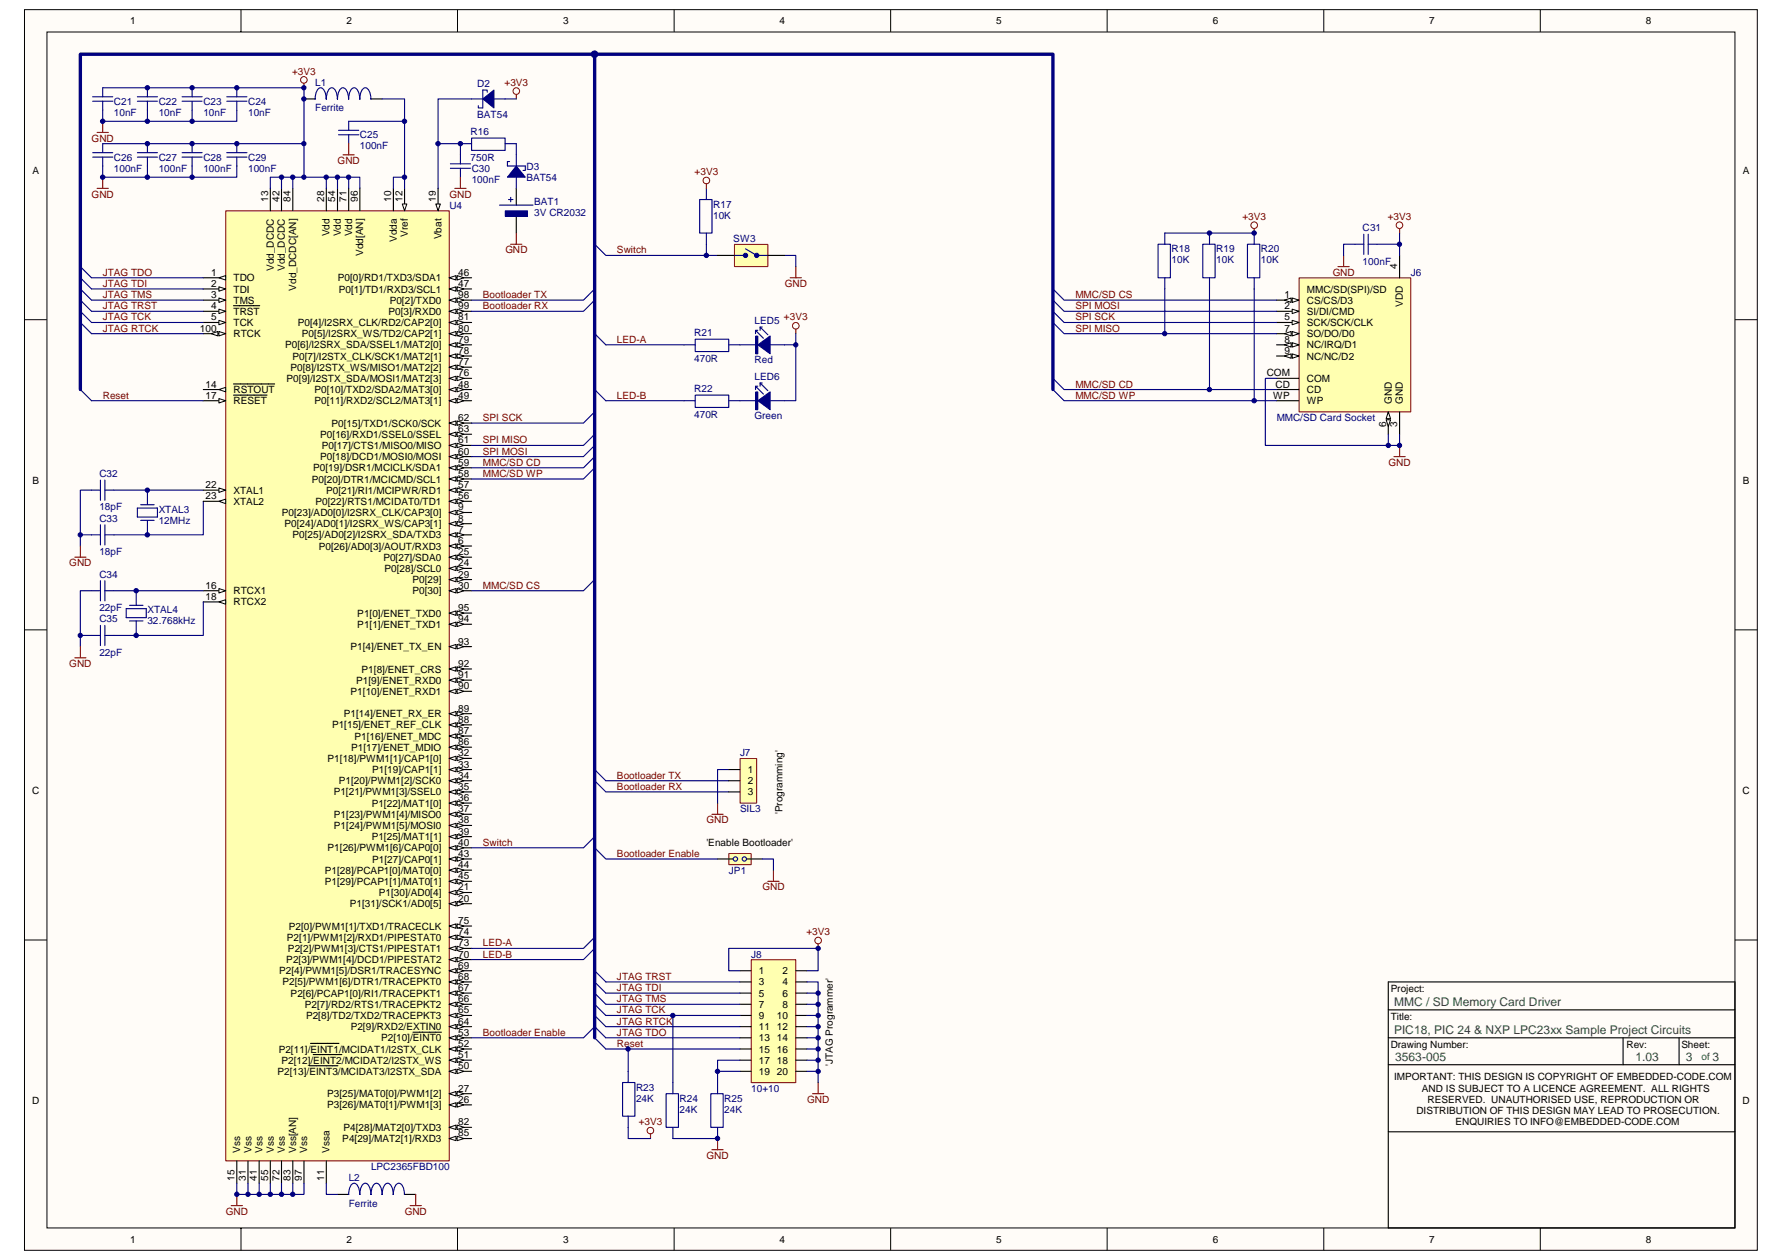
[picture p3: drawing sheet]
<svg xmlns="http://www.w3.org/2000/svg" width="297mm" height="210mm" viewBox="0 0 297 210" stroke-linecap="round" stroke-linejoin="round" font-family="sans-serif">
<defs><g id="words">
<g font-size="2" fill="#00753f">
<text x="232.4" y="167.7">MMC / SD Memory Card Driver</text>
<text x="232.4" y="172.4">PIC18, PIC 24 &amp; NXP LPC23xx Sample Project Circuits</text>
<text x="232.6" y="176.8">3563-005</text>
<text x="272.6" y="176.8">1.03</text>
<text x="281" y="176.8">3</text>
<text x="285.5" y="176.8">3</text>
</g>
<g font-size="1.7">
<text x="21.7" y="4">1</text>
<text x="57.8" y="4">2</text>
<text x="93.9" y="4">3</text>
<text x="130" y="4">4</text>
<text x="166.1" y="4">5</text>
<text x="202.2" y="4">6</text>
<text x="238.2" y="4">7</text>
<text x="274.4" y="4">8</text>
<text x="5.4" y="28.9">A</text>
<text x="290.5" y="28.9">A</text>
<text x="44.7" y="33.6" transform="rotate(-90 44.7 33.6)">13</text>
<text x="46.6" y="33.6" transform="rotate(-90 46.6 33.6)">42</text>
<text x="48.4" y="33.6" transform="rotate(-90 48.4 33.6)">84</text>
<text x="54" y="33.6" transform="rotate(-90 54 33.6)">28</text>
<text x="55.9" y="33.6" transform="rotate(-90 55.9 33.6)">54</text>
<text x="57.8" y="33.6" transform="rotate(-90 57.8 33.6)">71</text>
<text x="59.6" y="33.6" transform="rotate(-90 59.6 33.6)">96</text>
<text x="65.2" y="33.6" transform="rotate(-90 65.2 33.6)">10</text>
<text x="67.1" y="33.6" transform="rotate(-90 67.1 33.6)">12</text>
<text x="72.7" y="33.6" transform="rotate(-90 72.7 33.6)">19</text>
<text x="54.9" y="39.4" transform="rotate(-90 54.9 39.4)">Vdd</text>
<text x="56.8" y="39.4" transform="rotate(-90 56.8 39.4)">Vdd</text>
<text x="58.7" y="39.4" transform="rotate(-90 58.7 39.4)">Vdd</text>
<text x="66.1" y="40.3" transform="rotate(-90 66.1 40.3)">Vdda</text>
<text x="68" y="39.5" transform="rotate(-90 68 39.5)">Vref</text>
<text x="73.6" y="39.9" transform="rotate(-90 73.6 39.9)">Vbat</text>
<text x="35.2" y="46">1</text>
<text x="35.2" y="47.8">2</text>
<text x="38.9" y="46.9">TDO</text>
<text x="45.6" y="45.2" transform="rotate(-90 45.6 45.2)">Vdd_DCDC</text>
<text x="47.5" y="45.2" transform="rotate(-90 47.5 45.2)">Vdd_DCDC</text>
<text x="56.3" y="46.9">P0[0]/RD1/TXD3/SDA1</text>
<text x="60.6" y="42.7" transform="rotate(-90 60.6 42.7)">Vdd[AN]</text>
<text x="76.4" y="46">46</text>
<text x="76.4" y="47.8">47</text>
<text x="232.9" y="44.8" transform="rotate(-90 232.9 44.8)">4</text>
<text x="35.2" y="49.7">3</text>
<text x="35.2" y="51.5">4</text>
<text x="35.2" y="53.4">5</text>
<text x="38.9" y="48.7">TDI</text>
<text x="38.9" y="50.6">TMS</text>
<text x="38.9" y="52.5">TRST</text>
<text x="49.4" y="48.4" transform="rotate(-90 49.4 48.4)">Vdd_DCDC[AN]</text>
<text x="56.5" y="48.7">P0[1]/TD1/RXD3/SCL1</text>
<text x="64.8" y="52.5">P0[3]/RXD0</text>
<text x="65" y="50.6">P0[2]/TXD0</text>
<text x="76.4" y="51.5">99</text>
<text x="76.4" y="49.7">98</text>
<text x="76.4" y="53.4">81</text>
<text x="214.1" y="49.7">1</text>
<text x="214.1" y="51.5">2</text>
<text x="214.1" y="53.4">5</text>
<text x="217.8" y="50.6">CS/CS/D3</text>
<text x="217.8" y="52.5">SI/DI/CMD</text>
<text x="217.8" y="48.7">MMC/SD(SPI)/SD</text>
<text x="233.8" y="51.2" transform="rotate(-90 233.8 51.2)">VDD</text>
<text x="33.3" y="55.3">100</text>
<text x="38.9" y="54.3">TCK</text>
<text x="38.9" y="56.2">RTCK</text>
<text x="47.5" y="58.1">P0[6]/I2SRX_SDA/SSEL1/MAT2[0]</text>
<text x="48.8" y="59.9">P0[7]/I2STX_CLK/SCK1/MAT2[1]</text>
<text x="49.7" y="54.3">P0[4]/I2SRX_CLK/RD2/CAP2[0]</text>
<text x="50.3" y="56.2">P0[5]/I2SRX_WS/TD2/CAP2[1]</text>
<text x="76.4" y="55.3">80</text>
<text x="76.4" y="57.1">79</text>
<text x="76.4" y="59">78</text>
<text x="214.1" y="55.3">7</text>
<text x="214.1" y="57.1">8</text>
<text x="214.1" y="59">9</text>
<text x="217.8" y="54.3">SCK/SCK/CLK</text>
<text x="217.8" y="56.2">SO/DO/D0</text>
<text x="217.8" y="58.1">NC/IRQ/D1</text>
<text x="217.8" y="59.9">NC/NC/D2</text>
<text x="34.3" y="64.6">14</text>
<text x="38.9" y="65.5">RSTOUT</text>
<text x="47.8" y="63.6">P0[9]/I2STX_SDA/MOSI1/MAT2[3]</text>
<text x="48.4" y="61.8">P0[8]/I2STX_WS/MISO1/MAT2[2]</text>
<text x="52.4" y="65.5">P0[10]/TXD2/SDA2/MAT3[0]</text>
<text x="76.4" y="62.7">76</text>
<text x="76.4" y="64.6">48</text>
<text x="76.4" y="60.9">77</text>
<text x="211.2" y="62.7">COM</text>
<text x="212.6" y="64.6">CD</text>
<text x="217.8" y="63.6">COM</text>
<text x="217.8" y="65.5">CD</text>
<text x="34.3" y="66.4">17</text>
<text x="38.9" y="67.4">RESET</text>
<text x="52.4" y="67.4">P0[11]/RXD2/SCL2/MAT3[1]</text>
<text x="55.3" y="71.1">P0[15]/TXD1/SCK0/SCK</text>
<text x="76.4" y="70.2">62</text>
<text x="76.4" y="66.4">49</text>
<text x="212.2" y="66.4">WP</text>
<text x="217.8" y="67.4">WP</text>
<text x="231.1" y="71.1" transform="rotate(-90 231.1 71.1)">6</text>
<text x="232" y="67.4" transform="rotate(-90 232 67.4)">GND</text>
<text x="232.9" y="71.1" transform="rotate(-90 232.9 71.1)">3</text>
<text x="233.8" y="67.4" transform="rotate(-90 233.8 67.4)">GND</text>
<text x="53.4" y="76.7">P0[18]/DCD1/MOSI0/MOSI</text>
<text x="53.4" y="73">P0[16]/RXD1/SSEL0/SSEL</text>
<text x="53.6" y="74.8">P0[17]/CTS1/MISO0/MISO</text>
<text x="76.4" y="72">63</text>
<text x="76.4" y="75.8">60</text>
<text x="76.4" y="77.6">59</text>
<text x="76.4" y="73.9">61</text>
<text x="5.4" y="80.6">B</text>
<text x="34.3" y="81.3">22</text>
<text x="34.3" y="83.2">23</text>
<text x="38.9" y="82.3">XTAL1</text>
<text x="52" y="80.4">P0[20]/DTR1/MCICMD/SCL1</text>
<text x="52.2" y="78.5">P0[19]/DSR1/MCICLK/SDA1</text>
<text x="54.4" y="82.3">P0[21]/RI1/MCIPWR/RD1</text>
<text x="76.4" y="81.3">57</text>
<text x="76.4" y="79.5">58</text>
<text x="76.4" y="83.2">56</text>
<text x="290.5" y="80.6">B</text>
<text x="38.9" y="84.1">XTAL2</text>
<text x="47" y="86">P0[23]/AD0[0]/I2SRX_CLK/CAP3[0]</text>
<text x="47.4" y="87.9">P0[24]/AD0[1]/I2SRX_WS/CAP3[1]</text>
<text x="48.8" y="89.7">P0[25]/AD0[2]/I2SRX_SDA/TXD3</text>
<text x="52.6" y="84.1">P0[22]/RTS1/MCIDAT0/TD1</text>
<text x="76.4" y="88.8">7</text>
<text x="76.4" y="86.9">8</text>
<text x="76.4" y="85.1">9</text>
<text x="53.1" y="91.6">P0[26]/AD0[3]/AOUT/RXD3</text>
<text x="63.9" y="93.5">P0[27]/SDA0</text>
<text x="64.1" y="95.3">P0[28]/SCL0</text>
<text x="76.4" y="92.5">25</text>
<text x="76.4" y="94.4">24</text>
<text x="76.4" y="90.7">6</text>
<text x="34.3" y="98.1">16</text>
<text x="34.3" y="100">18</text>
<text x="38.9" y="99">RTCX1</text>
<text x="38.9" y="100.9">RTCX2</text>
<text x="68.7" y="97.2">P0[29]</text>
<text x="68.7" y="99">P0[30]</text>
<text x="76.4" y="96.2">29</text>
<text x="76.4" y="98.1">30</text>
<text x="76.4" y="101.8">95</text>
<text x="59.6" y="102.8">P1[0]/ENET_TXD0</text>
<text x="59.6" y="104.6">P1[1]/ENET_TXD1</text>
<text x="76.4" y="103.7">94</text>
<text x="76.4" y="107.4">93</text>
<text x="58.4" y="108.4">P1[4]/ENET_TX_EN</text>
<text x="59.4" y="113.9">P1[9]/ENET_RXD0</text>
<text x="60.3" y="112.1">P1[8]/ENET_CRS</text>
<text x="76.4" y="111.1">92</text>
<text x="76.4" y="113">91</text>
<text x="57.3" y="119.5">P1[14]/ENET_RX_ER</text>
<text x="58.4" y="115.8">P1[10]/ENET_RXD1</text>
<text x="76.4" y="114.9">90</text>
<text x="76.4" y="118.6">89</text>
<text x="55.3" y="121.4">P1[15]/ENET_REF_CLK</text>
<text x="58.5" y="125.1">P1[17]/ENET_MDIO</text>
<text x="59.1" y="123.3">P1[16]/ENET_MDC</text>
<text x="76.4" y="124.2">86</text>
<text x="76.4" y="122.3">87</text>
<text x="76.4" y="120.5">88</text>
<text x="54.6" y="127">P1[18]/PWM1[1]/CAP1[0]</text>
<text x="56.5" y="130.7">P1[20]/PWM1[2]/SCK0</text>
<text x="62" y="128.8">P1[19]/CAP1[1]</text>
<text x="76.4" y="126">32</text>
<text x="76.4" y="127.9">33</text>
<text x="76.4" y="131.6">35</text>
<text x="76.4" y="129.8">34</text>
<text x="124.6" y="128.8">1</text>
<text x="124.6" y="130.7">2</text>
<text x="5.4" y="132.3">C</text>
<text x="55.6" y="132.6">P1[21]/PWM1[3]/SSEL0</text>
<text x="55.7" y="136.3">P1[23]/PWM1[4]/MISO0</text>
<text x="62" y="134.4">P1[22]/MAT1[0]</text>
<text x="76.4" y="133.5">36</text>
<text x="76.4" y="135.4">37</text>
<text x="76.4" y="137.2">38</text>
<text x="124.6" y="132.6">3</text>
<text x="130.4" y="135.7" transform="rotate(-90 130.4 135.7)">'Programming'</text>
<text x="290.5" y="132.3">C</text>
<text x="54.6" y="141.9">P1[26]/PWM1[6]/CAP0[0]</text>
<text x="55.7" y="138.2">P1[24]/PWM1[5]/MOSI0</text>
<text x="62" y="140">P1[25]/MAT1[1]</text>
<text x="62" y="143.7">P1[27]/CAP0[1]</text>
<text x="76.4" y="139.1">39</text>
<text x="76.4" y="140.9">40</text>
<text x="76.4" y="142.8">43</text>
<text x="117.7" y="140.9">'Enable Bootloader'</text>
<text x="54.1" y="145.6">P1[28]/PCAP1[0]/MAT0[0]</text>
<text x="54.1" y="147.5">P1[29]/PCAP1[1]/MAT0[1]</text>
<text x="63.2" y="149.3">P1[30]/AD0[4]</text>
<text x="76.4" y="148.4">21</text>
<text x="76.4" y="144.7">44</text>
<text x="76.4" y="146.5">45</text>
<text x="48.1" y="154.9">P2[0]/PWM1[1]/TXD1/TRACECLK</text>
<text x="58.3" y="151.2">P1[31]/SCK1/AD0[5]</text>
<text x="76.4" y="150.3">20</text>
<text x="76.4" y="154">75</text>
<text x="76.4" y="155.9">74</text>
<text x="47.7" y="160.5">P2[3]/PWM1[4]/DCD1/PIPESTAT2</text>
<text x="47.8" y="156.8">P2[1]/PWM1[2]/RXD1/PIPESTAT0</text>
<text x="48" y="158.6">P2[2]/PWM1[3]/CTS1/PIPESTAT1</text>
<text x="76.4" y="159.6">70</text>
<text x="76.4" y="161.4">69</text>
<text x="76.4" y="157.7">73</text>
<text x="46.5" y="162.4">P2[4]/PWM1[5]/DSR1/TRACESYNC</text>
<text x="47.1" y="164.2">P2[5]/PWM1[6]/DTR1/TRACEPKT0</text>
<text x="48.4" y="166.1">P2[6]/PCAP1[0]/RI1/TRACEPKT1</text>
<text x="50.8" y="168">P2[7]/RD2/RTS1/TRACEPKT2</text>
<text x="76.4" y="163.3">68</text>
<text x="76.4" y="165.2">67</text>
<text x="76.4" y="167">66</text>
<text x="126.5" y="162.4">1</text>
<text x="126.5" y="164.2">3</text>
<text x="126.5" y="166.1">5</text>
<text x="126.5" y="168">7</text>
<text x="130.4" y="162.4">2</text>
<text x="130.4" y="164.2">4</text>
<text x="130.4" y="166.1">6</text>
<text x="130.4" y="168">8</text>
<text x="231.8" y="165.4">Project:</text>
<text x="51" y="169.8">P2[8]/TD2/TXD2/TRACEPKT3</text>
<text x="58.5" y="171.7">P2[9]/RXD2/EXTIN0</text>
<text x="63.5" y="173.5">P2[10]/EINT0</text>
<text x="76.4" y="172.6">53</text>
<text x="76.4" y="168.9">65</text>
<text x="76.4" y="170.8">64</text>
<text x="126.5" y="169.8">9</text>
<text x="126.5" y="171.7">11</text>
<text x="126.5" y="173.5">13</text>
<text x="129.5" y="169.8">10</text>
<text x="129.5" y="171.7">12</text>
<text x="129.5" y="173.5">14</text>
<text x="231.8" y="170">Title:</text>
<text x="46.3" y="179.1">P2[13]/EINT3/MCIDAT3/I2STX_SDA</text>
<text x="46.5" y="175.4">P2[11]/EINT1/MCIDAT1/I2STX_CLK</text>
<text x="46.9" y="177.3">P2[12]/EINT2/MCIDAT2/I2STX_WS</text>
<text x="76.4" y="174.5">52</text>
<text x="76.4" y="176.3">51</text>
<text x="76.4" y="178.2">50</text>
<text x="126.5" y="175.4">15</text>
<text x="126.5" y="177.3">17</text>
<text x="126.5" y="179.1">19</text>
<text x="129.5" y="175.4">16</text>
<text x="129.5" y="177.3">18</text>
<text x="129.5" y="179.1">20</text>
<text x="138.8" y="177.6" transform="rotate(-90 138.8 177.6)">'JTAG Programmer'</text>
<text x="231.8" y="174.7">Drawing Number:</text>
<text x="271.1" y="174.7">Rev:</text>
<text x="280.3" y="174.7">Sheet:</text>
<text x="5.4" y="184">D</text>
<text x="54.5" y="182.9">P3[25]/MAT0[0]/PWM1[2]</text>
<text x="54.5" y="184.7">P3[26]/MAT0[1]/PWM1[3]</text>
<text x="76.4" y="181.9">27</text>
<text x="76.4" y="183.8">26</text>
<text x="232.4" y="180.1">IMPORTANT: THIS DESIGN IS COPYRIGHT OF EMBEDDED-CODE.COM</text>
<text x="236.1" y="185.7">DISTRIBUTION OF THIS DESIGN MAY LEAD TO PROSECUTION.</text>
<text x="237" y="181.9">AND IS SUBJECT TO A LICENCE AGREEMENT. ALL RIGHTS</text>
<text x="238" y="183.8">RESERVED. UNAUTHORISED USE, REPRODUCTION OR</text>
<text x="290.5" y="184">D</text>
<text x="57.1" y="190.3">P4[29]/MAT2[1]/RXD3</text>
<text x="57.3" y="188.4">P4[28]/MAT2[0]/TXD3</text>
<text x="76.4" y="187.5">82</text>
<text x="76.4" y="189.4">85</text>
<text x="242.6" y="187.5">ENQUIRIES TO INFO@EMBEDDED-CODE.COM</text>
<text x="39.1" y="196.8" transform="rotate(-90 39.1 196.8)">15</text>
<text x="40" y="192.2" transform="rotate(-90 40 192.2)">Vss</text>
<text x="41" y="196.8" transform="rotate(-90 41 196.8)">31</text>
<text x="41.9" y="192.2" transform="rotate(-90 41.9 192.2)">Vss</text>
<text x="42.8" y="196.8" transform="rotate(-90 42.8 196.8)">41</text>
<text x="43.8" y="192.2" transform="rotate(-90 43.8 192.2)">Vss</text>
<text x="44.7" y="196.8" transform="rotate(-90 44.7 196.8)">55</text>
<text x="45.6" y="192.2" transform="rotate(-90 45.6 192.2)">Vss</text>
<text x="46.6" y="196.8" transform="rotate(-90 46.6 196.8)">72</text>
<text x="47.5" y="192.2" transform="rotate(-90 47.5 192.2)">Vss</text>
<text x="48.4" y="196.8" transform="rotate(-90 48.4 196.8)">83</text>
<text x="49.4" y="192.2" transform="rotate(-90 49.4 192.2)">Vss[AN]</text>
<text x="50.3" y="196.8" transform="rotate(-90 50.3 196.8)">97</text>
<text x="51.2" y="192.2" transform="rotate(-90 51.2 192.2)">Vss</text>
<text x="54" y="196.8" transform="rotate(-90 54 196.8)">11</text>
<text x="54.9" y="192.2" transform="rotate(-90 54.9 192.2)">Vssa</text>
<text x="21.7" y="207.1">1</text>
<text x="57.8" y="207.1">2</text>
<text x="93.9" y="207.1">3</text>
<text x="130" y="207.1">4</text>
<text x="166.1" y="207.1">5</text>
<text x="202.2" y="207.1">6</text>
<text x="238.2" y="207.1">7</text>
<text x="274.4" y="207.1">8</text>
</g>
<g font-size="1.7" fill="#000080">
<text x="19" y="17.4">C21</text>
<text x="26.5" y="17.4">C22</text>
<text x="33.9" y="17.4">C23</text>
<text x="41.4" y="17.4">C24</text>
<text x="52.5" y="14.3">L1</text>
<text x="79.6" y="14.5">D2</text>
<text x="19" y="19.3">10nF</text>
<text x="26.5" y="19.3">10nF</text>
<text x="33.9" y="19.3">10nF</text>
<text x="41.4" y="19.3">10nF</text>
<text x="52.5" y="18.6">Ferrite</text>
<text x="60" y="23">C25</text>
<text x="78.4" y="22.5">R16</text>
<text x="79.6" y="19.7">BAT54</text>
<text x="19" y="26.8">C26</text>
<text x="19" y="28.6">100nF</text>
<text x="26.5" y="26.8">C27</text>
<text x="26.5" y="28.6">100nF</text>
<text x="33.9" y="26.8">C28</text>
<text x="33.9" y="28.6">100nF</text>
<text x="41.4" y="26.8">C29</text>
<text x="41.4" y="28.6">100nF</text>
<text x="60" y="24.9">100nF</text>
<text x="78.4" y="26.8">750R</text>
<text x="78.6" y="28.6">C30</text>
<text x="87.8" y="28.3">D3</text>
<text x="74.9" y="34.8">U4</text>
<text x="78.6" y="30.5">100nF</text>
<text x="87.8" y="30.1">BAT54</text>
<text x="89.1" y="34.2">BAT1</text>
<text x="118.9" y="34.6">R17</text>
<text x="89.1" y="36.1">3V CR2032</text>
<text x="118.9" y="36.4">10K</text>
<text x="122.2" y="40.4">SW3</text>
<text x="227.1" y="38.5">C31</text>
<text x="195.3" y="42">R18</text>
<text x="195.3" y="43.9">10K</text>
<text x="202.7" y="42">R19</text>
<text x="202.7" y="43.9">10K</text>
<text x="210.2" y="42">R20</text>
<text x="210.2" y="43.9">10K</text>
<text x="227.1" y="44.1">100nF</text>
<text x="235.2" y="46">J6</text>
<text x="125.8" y="54">LED5</text>
<text x="115.7" y="56">R21</text>
<text x="115.7" y="60.3">470R</text>
<text x="115.7" y="65.3">R22</text>
<text x="125.8" y="63.3">LED6</text>
<text x="125.8" y="60.5">Red</text>
<text x="115.7" y="69.6">470R</text>
<text x="125.8" y="69.8">Green</text>
<text x="212.8" y="70.2">MMC/SD Card Socket</text>
<text x="16.6" y="79.5">C32</text>
<text x="16.6" y="85.1">18pF</text>
<text x="16.6" y="86.9">C33</text>
<text x="26.5" y="85.4">XTAL3</text>
<text x="26.5" y="87.3">12MHz</text>
<text x="16.6" y="92.5">18pF</text>
<text x="16.6" y="96.2">C34</text>
<text x="16.6" y="101.8">22pF</text>
<text x="16.6" y="103.7">C35</text>
<text x="24.6" y="102.2">XTAL4</text>
<text x="24.6" y="104.1">32.768kHz</text>
<text x="16.6" y="109.3">22pF</text>
<text x="123.4" y="126">J7</text>
<text x="123.4" y="135.4">SIL3</text>
<text x="121.5" y="145.6">JP1</text>
<text x="125.2" y="159.6">J8</text>
<text x="106" y="181.7">R23</text>
<text x="106" y="183.6">24K</text>
<text x="113.3" y="183.6">R24</text>
<text x="113.3" y="185.5">24K</text>
<text x="120.7" y="183.6">R25</text>
<text x="120.7" y="185.5">24K</text>
<text x="125.2" y="181.9">10+10</text>
<text x="58.1" y="196.8">L2</text>
<text x="61.8" y="195">LPC2365FBD100</text>
<text x="58.1" y="201.1">Ferrite</text>
</g>
<g font-size="1.7" fill="#800000">
<text x="48.7" y="12.4">+3V3</text>
<text x="84.1" y="14.3">+3V3</text>
<text x="15.3" y="23.6">GND</text>
<text x="56.3" y="27.3">GND</text>
<text x="115.8" y="29.2">+3V3</text>
<text x="15.3" y="32.9">GND</text>
<text x="74.9" y="32.9">GND</text>
<text x="207.1" y="36.6">+3V3</text>
<text x="231.3" y="36.6">+3V3</text>
<text x="17.1" y="46">JTAG TDO</text>
<text x="17.1" y="47.8">JTAG TDI</text>
<text x="84.2" y="42.2">GND</text>
<text x="102.8" y="42.2">Switch</text>
<text x="130.8" y="47.8">GND</text>
<text x="222.1" y="46">GND</text>
<text x="17.1" y="49.7">JTAG TMS</text>
<text x="17.1" y="51.5">JTAG TRST</text>
<text x="17.1" y="53.4">JTAG TCK</text>
<text x="80.5" y="51.5">Bootloader RX</text>
<text x="80.5" y="49.7">Bootloader TX</text>
<text x="130.7" y="53.4">+3V3</text>
<text x="179.3" y="53.4">SPI SCK</text>
<text x="179.3" y="49.7">MMC/SD CS</text>
<text x="179.3" y="51.5">SPI MOSI</text>
<text x="17.1" y="55.3">JTAG RTCK</text>
<text x="102.8" y="57.1">LED-A</text>
<text x="179.3" y="55.3">SPI MISO</text>
<text x="179.3" y="64.6">MMC/SD CD</text>
<text x="17.1" y="66.4">Reset</text>
<text x="80.5" y="70.2">SPI SCK</text>
<text x="102.8" y="66.4">LED-B</text>
<text x="179.3" y="66.4">MMC/SD WP</text>
<text x="80.5" y="77.6">MMC/SD CD</text>
<text x="80.5" y="75.8">SPI MOSI</text>
<text x="80.5" y="73.9">SPI MISO</text>
<text x="231.5" y="77.6">GND</text>
<text x="80.5" y="79.5">MMC/SD WP</text>
<text x="11.6" y="94.4">GND</text>
<text x="80.5" y="98.1">MMC/SD CS</text>
<text x="11.6" y="111.1">GND</text>
<text x="102.8" y="131.6">Bootloader RX</text>
<text x="102.8" y="129.8">Bootloader TX</text>
<text x="117.8" y="137.2">GND</text>
<text x="80.5" y="140.9">Switch</text>
<text x="102.8" y="142.8">Bootloader Enable</text>
<text x="127.1" y="148.4">GND</text>
<text x="134.4" y="155.9">+3V3</text>
<text x="80.5" y="157.7">LED-A</text>
<text x="80.5" y="159.6">LED-B</text>
<text x="102.8" y="165.2">JTAG TDI</text>
<text x="102.8" y="167">JTAG TMS</text>
<text x="102.8" y="163.3">JTAG TRST</text>
<text x="80.5" y="172.6">Bootloader Enable</text>
<text x="102.8" y="172.6">JTAG TDO</text>
<text x="102.8" y="168.9">JTAG TCK</text>
<text x="102.8" y="170.8">JTAG RTCK</text>
<text x="102.8" y="174.5">Reset</text>
<text x="134.6" y="183.8">GND</text>
<text x="106.5" y="187.5">+3V3</text>
<text x="117.8" y="193.1">GND</text>
<text x="37.7" y="202.4">GND</text>
<text x="67.5" y="202.4">GND</text>
</g>
<text font-size="1.7" fill="#00753f" x="283.6" y="176.7">of</text>
</g></defs>
<path d="M4.1 1.6h288.8v206.8h-288.8z" fill="#fffcf8"/>
<path d="M4.1 1.6h288.8v206.8h-288.8z" fill="none" stroke="#000" stroke-width=".17"/>
<path d="M7.8 5.4h281.4v199.2h-281.4z" fill="#fffcf8"/>
<g fill="none" stroke="#000" stroke-width=".17">
<path d="M7.8 5.3h281.4v199.3h-281.4zM40.2 1.6v3.7M76.3 1.6v3.7M112.4 1.6v3.7M148.5 1.6v3.7M184.5 1.6v3.7M220.7 1.6v3.7M256.7 1.6v3.7M4.1 53.3h3.7M289.2 53.3h3.7M4.1 105h3.7M289.2 105h3.7"/>
<path d="M4.1 156.7h3.7M289.2 156.7h3.7M40.2 204.6v3.8M76.3 204.6v3.8M112.4 204.6v3.8M148.5 204.6v3.8M184.5 204.6v3.8M220.7 204.6v3.8M256.7 204.6v3.8"/>
</g>
<path d="M231.4 173h57.8M231.4 163.6h57.8v41h-57.8zM231.4 168.3h57.8M231.4 177.4h57.8M270.5 173v4.4M279.9 173v4.4M231.4 188.6h57.8" fill="none" stroke="#000" stroke-width=".19"/>
<circle cx="233.3" cy="37.5" r=".55" fill="none" stroke="#800000" stroke-width=".17"/>
<path d="M233.3 38.1v.7M131.7 46.3h1.9M132.6 44.4v1.9M223 44.4h1.9M224 42.6v1.8" fill="none" stroke="#800000" stroke-width=".19"/>
<path d="M209.1 38.8v1.9M227.3 39v3.4M228.1 39v3.4M99.1 40.7l1.9 1.9h18.6M130.8 42.6h1.8v1.8M207.9 40.7h2.1v5.6h-2.1zM209.1 46.3v1.9M225.8 40.7h1.5M228.1 40.7h1.4" fill="none" stroke="#000080" stroke-width=".19"/>
<path d="M122.4 40.7h5.6v3.7h-5.6z" fill="#ffffb0"/>
<path d="M122.4 40.7h5.6v3.7h-5.6z" fill="none" stroke="#800000" stroke-width=".17"/>
<g fill="#000080" stroke="#000080" stroke-width=".17">
<circle cx="126.1" cy="42.6" r=".36"/>
<circle cx="124.3" cy="42.6" r=".36"/>
</g>
<path d="M122.4 42.6h1.5M124.3 41.5l1.8 1.1M126.5 42.6h1.5" fill="none" stroke="#000080" stroke-width=".19"/>
<path d="M119.6 42.6h2.8M128 42.6h2.8" fill="none" stroke="#000" stroke-width=".19"/>
<path d="M216.6 46.3h18.6v22.3h-18.6z" fill="#ffffb0"/>
<path d="M216.5 46.3h18.7v22.3h-18.7z" fill="none" stroke="#800000" stroke-width=".17"/>
<path d="M212.8 50h3.7" fill="none" stroke="#000" stroke-width=".19"/>
<g fill="#fffcf8" stroke="#000" stroke-width=".17">
<path d="M215.4 49.7l1.1 .3-1.1 .4z"/>
<path d="M214.1 50l1.1-.3v.7z"/>
</g>
<path d="M212.8 51.9h3.7" fill="none" stroke="#000" stroke-width=".19"/>
<path d="M215.4 51.5l1.1 .4-1.1 .4z" fill="#fffcf8" stroke="#000" stroke-width=".17"/>
<path d="M212.8 53.7h3.7M233.3 42.6v3.7M233.3 68.6v3.8" fill="none" stroke="#000" stroke-width=".19"/>
<path d="M215.4 53.4l1.1 .3-1.1 .4z" fill="#fffcf8" stroke="#000" stroke-width=".17"/>
<path d="M231.4 68.6v3.8" fill="none" stroke="#000" stroke-width=".19"/>
<g fill="#fffcf8" stroke="#000" stroke-width=".17">
<path d="M231.4 68.6l.4 1.2h-.7z"/>
<path d="M231.1 70h.7l-.4 1.1z"/>
</g>
<path d="M212.8 55.6h3.7" fill="none" stroke="#000" stroke-width=".19"/>
<g fill="#fffcf8" stroke="#000" stroke-width=".17">
<path d="M215.4 55.2l1.1 .4-1.1 .4z"/>
<path d="M214.1 55.6l1.1-.4v.8z"/>
</g>
<path d="M212.8 57.5h3.7" fill="none" stroke="#000" stroke-width=".19"/>
<g fill="#fffcf8" stroke="#000" stroke-width=".17">
<path d="M215.4 57.1l1.1 .4-1.1 .3z"/>
<path d="M214.1 57.5l1.1-.4v.7z"/>
</g>
<path d="M212.8 59.3h3.7" fill="none" stroke="#000" stroke-width=".19"/>
<g fill="#fffcf8" stroke="#000" stroke-width=".17">
<path d="M215.4 59l1.1 .3-1.1 .4z"/>
<path d="M214.1 59.3l1.1-.3v.7z"/>
</g>
<path d="M212.8 63.1h3.7M212.8 64.9h3.7M212.8 66.8h3.7" fill="none" stroke="#000" stroke-width=".19"/>
<g fill="none" stroke="#000080" stroke-width=".19">
<path d="M116.6 33.3h2.1v5.5h-2.1zM117.7 31.4v1.9M117.7 38.8v3.8M201.6 38.8v1.9M209.1 38.8h-14.9v1.9M233.3 38.8v3.8M99.1 55.6l1.9 1.9h14.9M115.9 56.5h5.6v2.1h-5.6zM121.5 57.5h4.4M125.9 55.1h.4M125.9 55.6v-.5l1.4 1.3M126.7 54.5h.4"/>
<path d="M126.7 55.1v-.6l1.3 1.3M128.4 57.5h4.2M132.6 55.6v11.2h-4.2M175.5 48.2l1.9 1.8h35.4M175.5 50l1.9 1.9h35.4M175.5 51.9l1.9 1.8h35.4M175.5 53.7l1.9 1.9h35.4M193 40.7h2.1v5.6h-2.1zM194.2 46.3v9.3M200.5 40.7h2v5.6h-2zM201.6 46.3v18.6M209.1 48.2v18.6"/>
<path d="M225.8 40.7h-1.8v1.9M229.5 40.7h3.8M99.1 64.9l1.9 1.9h14.9M115.9 65.8h5.6v2.1h-5.6zM121.5 66.8h4.4M125.9 64.4h.4M125.9 64.9v-.5l1.4 1.3M126.7 63.8h.4M126.7 64.4v-.6l1.3 1.3M175.5 63.1l1.9 1.8h35.4M175.5 64.9l1.9 1.9h35.4M212.8 63.1h-1.9v11.1h20.5"/>
<path d="M231.4 72.4v1.8h1.9v-1.8M13.4 89.1h1.9M15.3 81.7h-1.9v9.3M19 81.7h14.9M22.9 84.7h3.3v1.5h-3.3zM23.4 84.1h2.3M23.4 86.7h2.3M24.6 81.7v2.4M24.6 86.7v2.4M33.9 83.5v5.6h-14.9"/>
</g>
<path d="M117.7 30.6v.8M209.1 38.1v.7M132.6 54.9v.7M232.3 76.1h1.9M233.3 74.2v1.9M12.5 92.9h1.8M13.4 91v1.9" fill="none" stroke="#800000" stroke-width=".19"/>
<g fill="none" stroke="#800000" stroke-width=".17">
<circle cx="117.7" cy="30.1" r=".55"/>
<circle cx="209.1" cy="37.5" r=".55"/>
<circle cx="132.6" cy="54.3" r=".55"/>
</g>
<path d="M126.2 56v3M126.2 65.3v3" fill="none" stroke="#000080" stroke-width=".34"/>
<path d="M126 56h.3v3h-.3zM126 65.3h.3v3h-.3z" fill="none" stroke="#000080" stroke-width=".17"/>
<g fill="#000080" stroke="#000080" stroke-width=".17">
<path d="M126.3 66.8l2.1-1.5v3z"/>
<path d="M126.3 57.5l2.1-1.5v3z"/>
</g>
<path d="M37.7 35.2h37.2v158.3h-37.2z" fill="#ffffb0"/>
<path d="M37.6 35.1h37.3v158.4h-37.3z" fill="none" stroke="#800000" stroke-width=".17"/>
<path d="M74.9 46.3h3.7" fill="none" stroke="#000" stroke-width=".19"/>
<g fill="#fffcf8" stroke="#000" stroke-width=".17">
<path d="M74.9 46.3l1.1-.4v.8z"/>
<path d="M76.2 45.9l1.1 .4-1.1 .4z"/>
</g>
<path d="M74.9 48.2h3.7" fill="none" stroke="#000" stroke-width=".19"/>
<g fill="#fffcf8" stroke="#000" stroke-width=".17">
<path d="M74.9 48.2l1.1-.4v.7z"/>
<path d="M76.2 47.8l1.1 .4-1.1 .3z"/>
</g>
<path d="M74.9 50h3.7" fill="none" stroke="#000" stroke-width=".19"/>
<g fill="#fffcf8" stroke="#000" stroke-width=".17">
<path d="M74.9 50l1.1-.3v.7z"/>
<path d="M76.2 49.7l1.1 .3-1.1 .4z"/>
</g>
<path d="M74.9 51.9h3.7" fill="none" stroke="#000" stroke-width=".19"/>
<g fill="#fffcf8" stroke="#000" stroke-width=".17">
<path d="M74.9 51.9l1.1-.4v.8z"/>
<path d="M76.2 51.5l1.1 .4-1.1 .4z"/>
</g>
<path d="M74.9 53.7h3.7" fill="none" stroke="#000" stroke-width=".19"/>
<g fill="#fffcf8" stroke="#000" stroke-width=".17">
<path d="M74.9 53.7l1.1-.3v.7z"/>
<path d="M76.2 53.4l1.1 .3-1.1 .4z"/>
</g>
<path d="M74.9 55.6h3.7" fill="none" stroke="#000" stroke-width=".19"/>
<g fill="#fffcf8" stroke="#000" stroke-width=".17">
<path d="M74.9 55.6l1.1-.4v.8z"/>
<path d="M76.2 55.2l1.1 .4-1.1 .4z"/>
</g>
<path d="M74.9 57.5h3.7" fill="none" stroke="#000" stroke-width=".19"/>
<g fill="#fffcf8" stroke="#000" stroke-width=".17">
<path d="M74.9 57.5l1.1-.4v.7z"/>
<path d="M76.2 57.1l1.1 .4-1.1 .3z"/>
</g>
<path d="M74.9 59.3h3.7" fill="none" stroke="#000" stroke-width=".19"/>
<g fill="#fffcf8" stroke="#000" stroke-width=".17">
<path d="M74.9 59.3l1.1-.3v.7z"/>
<path d="M76.2 59l1.1 .3-1.1 .4z"/>
</g>
<path d="M74.9 61.2h3.7" fill="none" stroke="#000" stroke-width=".19"/>
<g fill="#fffcf8" stroke="#000" stroke-width=".17">
<path d="M74.9 61.2l1.1-.4v.8z"/>
<path d="M76.2 60.8l1.1 .4-1.1 .4z"/>
</g>
<path d="M74.9 63.1h3.7" fill="none" stroke="#000" stroke-width=".19"/>
<g fill="#fffcf8" stroke="#000" stroke-width=".17">
<path d="M74.9 63.1l1.1-.4v.7z"/>
<path d="M76.2 62.7l1.1 .4-1.1 .3z"/>
</g>
<path d="M74.9 64.9h3.7" fill="none" stroke="#000" stroke-width=".19"/>
<g fill="#fffcf8" stroke="#000" stroke-width=".17">
<path d="M74.9 64.9l1.1-.3v.7z"/>
<path d="M76.2 64.6l1.1 .3-1.1 .4z"/>
</g>
<path d="M74.9 66.8h3.7" fill="none" stroke="#000" stroke-width=".19"/>
<g fill="#fffcf8" stroke="#000" stroke-width=".17">
<path d="M74.9 66.8l1.1-.4v.8z"/>
<path d="M76.2 66.4l1.1 .4-1.1 .4z"/>
</g>
<path d="M74.9 70.5h3.7" fill="none" stroke="#000" stroke-width=".19"/>
<g fill="#fffcf8" stroke="#000" stroke-width=".17">
<path d="M74.9 70.5l1.1-.4v.8z"/>
<path d="M76.2 70.1l1.1 .4-1.1 .4z"/>
</g>
<path d="M74.9 72.4h3.7" fill="none" stroke="#000" stroke-width=".19"/>
<g fill="#fffcf8" stroke="#000" stroke-width=".17">
<path d="M74.9 72.4l1.1-.4v.7z"/>
<path d="M76.2 72l1.1 .4-1.1 .3z"/>
</g>
<path d="M74.9 74.2h3.7" fill="none" stroke="#000" stroke-width=".19"/>
<g fill="#fffcf8" stroke="#000" stroke-width=".17">
<path d="M74.9 74.2l1.1-.3v.7z"/>
<path d="M76.2 73.9l1.1 .3-1.1 .4z"/>
</g>
<path d="M74.9 76.1h3.7" fill="none" stroke="#000" stroke-width=".19"/>
<g fill="#fffcf8" stroke="#000" stroke-width=".17">
<path d="M74.9 76.1l1.1-.4v.8z"/>
<path d="M76.2 75.7l1.1 .4-1.1 .4z"/>
</g>
<path d="M74.9 78h3.7" fill="none" stroke="#000" stroke-width=".19"/>
<g fill="#fffcf8" stroke="#000" stroke-width=".17">
<path d="M74.9 78l1.1-.4v.7z"/>
<path d="M76.2 77.6l1.1 .4-1.1 .3z"/>
</g>
<path d="M74.9 79.8h3.7" fill="none" stroke="#000" stroke-width=".19"/>
<g fill="#fffcf8" stroke="#000" stroke-width=".17">
<path d="M74.9 79.8l1.1-.3v.7z"/>
<path d="M76.2 79.5l1.1 .3-1.1 .4z"/>
</g>
<path d="M74.9 81.7h3.7" fill="none" stroke="#000" stroke-width=".19"/>
<g fill="#fffcf8" stroke="#000" stroke-width=".17">
<path d="M74.9 81.7l1.1-.4v.8z"/>
<path d="M76.2 81.3l1.1 .4-1.1 .4z"/>
</g>
<path d="M74.9 83.5h3.7" fill="none" stroke="#000" stroke-width=".19"/>
<g fill="#fffcf8" stroke="#000" stroke-width=".17">
<path d="M74.9 83.5l1.1-.3v.7z"/>
<path d="M76.2 83.2l1.1 .3-1.1 .4z"/>
</g>
<path d="M74.9 85.4h3.7" fill="none" stroke="#000" stroke-width=".19"/>
<g fill="#fffcf8" stroke="#000" stroke-width=".17">
<path d="M74.9 85.4l1.1-.4v.8z"/>
<path d="M76.2 85l1.1 .4-1.1 .4z"/>
</g>
<path d="M74.9 87.3h3.7" fill="none" stroke="#000" stroke-width=".19"/>
<g fill="#fffcf8" stroke="#000" stroke-width=".17">
<path d="M74.9 87.3l1.1-.4v.8z"/>
<path d="M76.2 86.9l1.1 .4-1.1 .4z"/>
</g>
<path d="M74.9 89.1h3.7" fill="none" stroke="#000" stroke-width=".19"/>
<g fill="#fffcf8" stroke="#000" stroke-width=".17">
<path d="M74.9 89.1l1.1-.3v.7z"/>
<path d="M76.2 88.8l1.1 .3-1.1 .4z"/>
</g>
<path d="M74.9 91h3.7" fill="none" stroke="#000" stroke-width=".19"/>
<g fill="#fffcf8" stroke="#000" stroke-width=".17">
<path d="M74.9 91l1.1-.4v.8z"/>
<path d="M76.2 90.6l1.1 .4-1.1 .4z"/>
</g>
<path d="M74.9 92.9h3.7" fill="none" stroke="#000" stroke-width=".19"/>
<g fill="#fffcf8" stroke="#000" stroke-width=".17">
<path d="M74.9 92.9l1.1-.4v.7z"/>
<path d="M76.2 92.5l1.1 .4-1.1 .3z"/>
</g>
<path d="M74.9 94.7h3.7" fill="none" stroke="#000" stroke-width=".19"/>
<g fill="#fffcf8" stroke="#000" stroke-width=".17">
<path d="M74.9 94.7l1.1-.3v.7z"/>
<path d="M76.2 94.4l1.1 .3-1.1 .4z"/>
</g>
<path d="M74.9 96.6h3.7" fill="none" stroke="#000" stroke-width=".19"/>
<g fill="#fffcf8" stroke="#000" stroke-width=".17">
<path d="M74.9 96.6l1.1-.4v.8z"/>
<path d="M76.2 96.2l1.1 .4-1.1 .4z"/>
</g>
<path d="M74.9 98.4h3.7" fill="none" stroke="#000" stroke-width=".19"/>
<g fill="#fffcf8" stroke="#000" stroke-width=".17">
<path d="M74.9 98.4l1.1-.3v.7z"/>
<path d="M76.2 98.1l1.1 .3-1.1 .4z"/>
</g>
<path d="M74.9 102.2h3.7" fill="none" stroke="#000" stroke-width=".19"/>
<g fill="#fffcf8" stroke="#000" stroke-width=".17">
<path d="M74.9 102.2l1.1-.4v.8z"/>
<path d="M76.2 101.8l1.1 .4-1.1 .4z"/>
</g>
<path d="M74.9 104h3.7" fill="none" stroke="#000" stroke-width=".19"/>
<g fill="#fffcf8" stroke="#000" stroke-width=".17">
<path d="M74.9 104l1.1-.3v.7z"/>
<path d="M76.2 103.7l1.1 .3-1.1 .4z"/>
</g>
<path d="M74.9 107.8h3.7" fill="none" stroke="#000" stroke-width=".19"/>
<g fill="#fffcf8" stroke="#000" stroke-width=".17">
<path d="M74.9 107.8l1.1-.4v.7z"/>
<path d="M76.2 107.4l1.1 .4-1.1 .3z"/>
</g>
<path d="M74.9 111.5h3.7" fill="none" stroke="#000" stroke-width=".19"/>
<g fill="#fffcf8" stroke="#000" stroke-width=".17">
<path d="M74.9 111.5l1.1-.4v.8z"/>
<path d="M76.2 111.1l1.1 .4-1.1 .4z"/>
</g>
<path d="M74.9 113.3h3.7" fill="none" stroke="#000" stroke-width=".19"/>
<g fill="#fffcf8" stroke="#000" stroke-width=".17">
<path d="M74.9 113.3l1.1-.3v.7z"/>
<path d="M76.2 113l1.1 .3-1.1 .4z"/>
</g>
<path d="M74.9 115.2h3.7" fill="none" stroke="#000" stroke-width=".19"/>
<g fill="#fffcf8" stroke="#000" stroke-width=".17">
<path d="M74.9 115.2l1.1-.3v.7z"/>
<path d="M76.2 114.9l1.1 .3-1.1 .4z"/>
</g>
<path d="M74.9 118.9h3.7" fill="none" stroke="#000" stroke-width=".19"/>
<g fill="#fffcf8" stroke="#000" stroke-width=".17">
<path d="M74.9 118.9l1.1-.3v.7z"/>
<path d="M76.2 118.6l1.1 .3-1.1 .4z"/>
</g>
<path d="M74.9 120.8h3.7" fill="none" stroke="#000" stroke-width=".19"/>
<g fill="#fffcf8" stroke="#000" stroke-width=".17">
<path d="M74.9 120.8l1.1-.4v.8z"/>
<path d="M76.2 120.4l1.1 .4-1.1 .4z"/>
</g>
<path d="M74.9 122.7h3.7" fill="none" stroke="#000" stroke-width=".19"/>
<g fill="#fffcf8" stroke="#000" stroke-width=".17">
<path d="M74.9 122.7l1.1-.4v.7z"/>
<path d="M76.2 122.3l1.1 .4-1.1 .3z"/>
</g>
<path d="M74.9 124.5h3.7" fill="none" stroke="#000" stroke-width=".19"/>
<g fill="#fffcf8" stroke="#000" stroke-width=".17">
<path d="M74.9 124.5l1.1-.3v.7z"/>
<path d="M76.2 124.2l1.1 .3-1.1 .4z"/>
</g>
<path d="M74.9 126.4h3.7" fill="none" stroke="#000" stroke-width=".19"/>
<g fill="#fffcf8" stroke="#000" stroke-width=".17">
<path d="M74.9 126.4l1.1-.4v.8z"/>
<path d="M76.2 126l1.1 .4-1.1 .4z"/>
</g>
<path d="M74.9 128.2h3.7" fill="none" stroke="#000" stroke-width=".19"/>
<g fill="#fffcf8" stroke="#000" stroke-width=".17">
<path d="M74.9 128.2l1.1-.3v.7z"/>
<path d="M76.2 127.9l1.1 .3-1.1 .4z"/>
</g>
<path d="M74.9 130.1h3.7" fill="none" stroke="#000" stroke-width=".19"/>
<g fill="#fffcf8" stroke="#000" stroke-width=".17">
<path d="M74.9 130.1l1.1-.3v.7z"/>
<path d="M76.2 129.8l1.1 .3-1.1 .4z"/>
</g>
<path d="M74.9 132h3.7" fill="none" stroke="#000" stroke-width=".19"/>
<g fill="#fffcf8" stroke="#000" stroke-width=".17">
<path d="M74.9 132l1.1-.4v.8z"/>
<path d="M76.2 131.6l1.1 .4-1.1 .4z"/>
</g>
<path d="M74.9 133.8h3.7" fill="none" stroke="#000" stroke-width=".19"/>
<g fill="#fffcf8" stroke="#000" stroke-width=".17">
<path d="M74.9 133.8l1.1-.3v.7z"/>
<path d="M76.2 133.5l1.1 .3-1.1 .4z"/>
</g>
<path d="M74.9 135.7h3.7" fill="none" stroke="#000" stroke-width=".19"/>
<g fill="#fffcf8" stroke="#000" stroke-width=".17">
<path d="M74.9 135.7l1.1-.4v.8z"/>
<path d="M76.2 135.3l1.1 .4-1.1 .4z"/>
</g>
<path d="M74.9 137.6h3.7" fill="none" stroke="#000" stroke-width=".19"/>
<g fill="#fffcf8" stroke="#000" stroke-width=".17">
<path d="M74.9 137.6l1.1-.4v.7z"/>
<path d="M76.2 137.2l1.1 .4-1.1 .3z"/>
</g>
<path d="M74.9 139.4h3.7" fill="none" stroke="#000" stroke-width=".19"/>
<g fill="#fffcf8" stroke="#000" stroke-width=".17">
<path d="M74.9 139.4l1.1-.3v.7z"/>
<path d="M76.2 139.1l1.1 .3-1.1 .4z"/>
</g>
<path d="M74.9 141.3h3.7" fill="none" stroke="#000" stroke-width=".19"/>
<g fill="#fffcf8" stroke="#000" stroke-width=".17">
<path d="M74.9 141.3l1.1-.4v.8z"/>
<path d="M76.2 140.9l1.1 .4-1.1 .4z"/>
</g>
<path d="M74.9 143.2h3.7" fill="none" stroke="#000" stroke-width=".19"/>
<g fill="#fffcf8" stroke="#000" stroke-width=".17">
<path d="M74.9 143.2l1.1-.4v.7z"/>
<path d="M76.2 142.8l1.1 .4-1.1 .3z"/>
</g>
<path d="M74.9 145h3.7" fill="none" stroke="#000" stroke-width=".19"/>
<g fill="#fffcf8" stroke="#000" stroke-width=".17">
<path d="M74.9 145l1.1-.3v.7z"/>
<path d="M76.2 144.7l1.1 .3-1.1 .4z"/>
</g>
<path d="M74.9 146.9h3.7" fill="none" stroke="#000" stroke-width=".19"/>
<g fill="#fffcf8" stroke="#000" stroke-width=".17">
<path d="M74.9 146.9l1.1-.4v.8z"/>
<path d="M76.2 146.5l1.1 .4-1.1 .4z"/>
</g>
<path d="M74.9 148.7h3.7" fill="none" stroke="#000" stroke-width=".19"/>
<g fill="#fffcf8" stroke="#000" stroke-width=".17">
<path d="M74.9 148.7l1.1-.3v.7z"/>
<path d="M76.2 148.4l1.1 .3-1.1 .4z"/>
</g>
<path d="M74.9 150.6h3.7" fill="none" stroke="#000" stroke-width=".19"/>
<g fill="#fffcf8" stroke="#000" stroke-width=".17">
<path d="M74.9 150.6l1.1-.4v.8z"/>
<path d="M76.2 150.2l1.1 .4-1.1 .4z"/>
</g>
<path d="M74.9 154.3h3.7" fill="none" stroke="#000" stroke-width=".19"/>
<g fill="#fffcf8" stroke="#000" stroke-width=".17">
<path d="M74.9 154.3l1.1-.3v.7z"/>
<path d="M76.2 154l1.1 .3-1.1 .4z"/>
</g>
<path d="M74.9 156.2h3.7" fill="none" stroke="#000" stroke-width=".19"/>
<g fill="#fffcf8" stroke="#000" stroke-width=".17">
<path d="M74.9 156.2l1.1-.4v.8z"/>
<path d="M76.2 155.8l1.1 .4-1.1 .4z"/>
</g>
<path d="M74.9 158.1h3.7" fill="none" stroke="#000" stroke-width=".19"/>
<g fill="#fffcf8" stroke="#000" stroke-width=".17">
<path d="M74.9 158.1l1.1-.4v.7z"/>
<path d="M76.2 157.7l1.1 .4-1.1 .3z"/>
</g>
<path d="M74.9 159.9h3.7" fill="none" stroke="#000" stroke-width=".19"/>
<g fill="#fffcf8" stroke="#000" stroke-width=".17">
<path d="M74.9 159.9l1.1-.3v.7z"/>
<path d="M76.2 159.6l1.1 .3-1.1 .4z"/>
</g>
<path d="M74.9 161.8h3.7" fill="none" stroke="#000" stroke-width=".19"/>
<g fill="#fffcf8" stroke="#000" stroke-width=".17">
<path d="M74.9 161.8l1.1-.4v.8z"/>
<path d="M76.2 161.4l1.1 .4-1.1 .4z"/>
</g>
<path d="M74.9 163.6h3.7" fill="none" stroke="#000" stroke-width=".19"/>
<g fill="#fffcf8" stroke="#000" stroke-width=".17">
<path d="M74.9 163.6l1.1-.3v.7z"/>
<path d="M76.2 163.3l1.1 .3-1.1 .4z"/>
</g>
<path d="M74.9 165.5h3.7" fill="none" stroke="#000" stroke-width=".19"/>
<g fill="#fffcf8" stroke="#000" stroke-width=".17">
<path d="M74.9 165.5l1.1-.4v.8z"/>
<path d="M76.2 165.1l1.1 .4-1.1 .4z"/>
</g>
<path d="M74.9 167.4h3.7" fill="none" stroke="#000" stroke-width=".19"/>
<g fill="#fffcf8" stroke="#000" stroke-width=".17">
<path d="M74.9 167.4l1.1-.4v.7z"/>
<path d="M76.2 167l1.1 .4-1.1 .3z"/>
</g>
<path d="M74.9 169.2h3.7" fill="none" stroke="#000" stroke-width=".19"/>
<g fill="#fffcf8" stroke="#000" stroke-width=".17">
<path d="M74.9 169.2l1.1-.3v.7z"/>
<path d="M76.2 168.9l1.1 .3-1.1 .4z"/>
</g>
<path d="M74.9 171.1h3.7" fill="none" stroke="#000" stroke-width=".19"/>
<g fill="#fffcf8" stroke="#000" stroke-width=".17">
<path d="M74.9 171.1l1.1-.4v.8z"/>
<path d="M76.2 170.7l1.1 .4-1.1 .4z"/>
</g>
<path d="M74.9 173h3.7" fill="none" stroke="#000" stroke-width=".19"/>
<g fill="#fffcf8" stroke="#000" stroke-width=".17">
<path d="M74.9 173l1.1-.4v.7z"/>
<path d="M76.2 172.6l1.1 .4-1.1 .3z"/>
</g>
<path d="M68.8 172h4.8M74.9 174.8h3.7" fill="none" stroke="#000" stroke-width=".19"/>
<g fill="#fffcf8" stroke="#000" stroke-width=".17">
<path d="M74.9 174.8l1.1-.3v.7z"/>
<path d="M76.2 174.5l1.1 .3-1.1 .4z"/>
</g>
<path d="M51.7 173.9h4.8M74.9 176.7h3.7" fill="none" stroke="#000" stroke-width=".19"/>
<g fill="#fffcf8" stroke="#000" stroke-width=".17">
<path d="M74.9 176.7l1.1-.4v.8z"/>
<path d="M76.2 176.3l1.1 .4-1.1 .4z"/>
</g>
<path d="M52.2 175.7h4.8M74.9 178.5h3.7" fill="none" stroke="#000" stroke-width=".19"/>
<g fill="#fffcf8" stroke="#000" stroke-width=".17">
<path d="M74.9 178.5l1.1-.3v.7z"/>
<path d="M76.2 178.2l1.1 .3-1.1 .4z"/>
</g>
<path d="M51.6 177.6h4.7M74.9 182.3h3.7" fill="none" stroke="#000" stroke-width=".19"/>
<g fill="#fffcf8" stroke="#000" stroke-width=".17">
<path d="M74.9 182.3l1.1-.4v.7z"/>
<path d="M76.2 181.9l1.1 .4-1.1 .3z"/>
</g>
<path d="M74.9 184.1h3.7" fill="none" stroke="#000" stroke-width=".19"/>
<g fill="#fffcf8" stroke="#000" stroke-width=".17">
<path d="M74.9 184.1l1.1-.3v.7z"/>
<path d="M76.2 183.8l1.1 .3-1.1 .4z"/>
</g>
<path d="M74.9 187.9h3.7" fill="none" stroke="#000" stroke-width=".19"/>
<g fill="#fffcf8" stroke="#000" stroke-width=".17">
<path d="M74.9 187.9l1.1-.4v.7z"/>
<path d="M76.2 187.5l1.1 .4-1.1 .3z"/>
</g>
<path d="M74.9 189.7h3.7" fill="none" stroke="#000" stroke-width=".19"/>
<g fill="#fffcf8" stroke="#000" stroke-width=".17">
<path d="M74.9 189.7l1.1-.3v.7z"/>
<path d="M76.2 189.4l1.1 .3-1.1 .4z"/>
</g>
<path d="M33.9 46.3h3.7" fill="none" stroke="#000" stroke-width=".19"/>
<path d="M36.5 46.3l1.1-.4v.8z" fill="#fffcf8" stroke="#000" stroke-width=".17"/>
<path d="M33.9 48.2h3.7" fill="none" stroke="#000" stroke-width=".19"/>
<path d="M36.5 47.8l1.1 .4-1.1 .3z" fill="#fffcf8" stroke="#000" stroke-width=".17"/>
<path d="M33.9 50h3.7" fill="none" stroke="#000" stroke-width=".19"/>
<path d="M36.5 49.7l1.1 .3-1.1 .4z" fill="#fffcf8" stroke="#000" stroke-width=".17"/>
<path d="M33.9 51.9h3.7" fill="none" stroke="#000" stroke-width=".19"/>
<path d="M36.5 51.5l1.1 .4-1.1 .4z" fill="#fffcf8" stroke="#000" stroke-width=".17"/>
<path d="M33.9 53.7h3.7M38.9 50.9h4.4" fill="none" stroke="#000" stroke-width=".19"/>
<path d="M36.5 53.4l1.1 .3-1.1 .4z" fill="#fffcf8" stroke="#000" stroke-width=".17"/>
<path d="M33.9 55.6h3.7" fill="none" stroke="#000" stroke-width=".19"/>
<g fill="#fffcf8" stroke="#000" stroke-width=".17">
<path d="M36.5 55.2l1.1 .4-1.1 .4z"/>
<path d="M35.2 55.6l1.1-.4v.8z"/>
</g>
<path d="M33.9 64.9h3.7" fill="none" stroke="#000" stroke-width=".19"/>
<path d="M36.5 64.9l1.1-.3v.7z" fill="#fffcf8" stroke="#000" stroke-width=".17"/>
<path d="M33.9 66.8h3.7M38.9 64h6.9" fill="none" stroke="#000" stroke-width=".19"/>
<path d="M36.5 66.4l1.1 .4-1.1 .4z" fill="#fffcf8" stroke="#000" stroke-width=".17"/>
<path d="M38.9 65.8h5.6M33.9 81.7h3.7" fill="none" stroke="#000" stroke-width=".19"/>
<path d="M36.5 81.3l1.1 .4-1.1 .4z" fill="#fffcf8" stroke="#000" stroke-width=".17"/>
<path d="M33.9 83.5h3.7" fill="none" stroke="#000" stroke-width=".19"/>
<path d="M36.5 83.5l1.1-.3v.7z" fill="#fffcf8" stroke="#000" stroke-width=".17"/>
<path d="M33.9 98.4h3.7" fill="none" stroke="#000" stroke-width=".19"/>
<path d="M36.5 98.1l1.1 .3-1.1 .4z" fill="#fffcf8" stroke="#000" stroke-width=".17"/>
<path d="M33.9 100.3h3.7" fill="none" stroke="#000" stroke-width=".19"/>
<path d="M36.5 100.3l1.1-.4v.8z" fill="#fffcf8" stroke="#000" stroke-width=".17"/>
<g fill="none" stroke="#000" stroke-width=".19">
<path d="M45.1 31.4v3.7M46.9 31.4v3.7M48.8 31.4v3.7M54.4 31.4v3.7M56.3 31.4v3.7M58.1 31.4v3.7M60 31.4v3.7M65.6 31.4v3.7M67.4 31.4v3.7M39.5 193.5v3.7M41.3 193.5v3.7M43.2 193.5v3.7"/>
<path d="M45.1 193.5v3.7M46.9 193.5v3.7M48.8 193.5v3.7M50.7 193.5v3.7M54.4 193.5v3.7"/>
</g>
<path d="M67.1 34h.7l-.4 1.1z" fill="#fffcf8" stroke="#000" stroke-width=".17"/>
<path d="M73 31.4v3.7" fill="none" stroke="#000" stroke-width=".19"/>
<path d="M72.6 34h.8l-.4 1.1z" fill="#fffcf8" stroke="#000" stroke-width=".17"/>
<g fill="none" stroke="#000080" stroke-width=".19">
<path d="M37.8 26.2h3.4M37.8 25.4h3.4M39.5 23.9v1.5M39.5 26.2v1.5M13.4 44.4l1.9 1.9h18.6M13.4 46.3l1.9 1.9h18.6M13.4 48.2l1.9 1.8h18.6M13.4 50l1.9 1.9h18.6M13.4 51.9l1.9 1.8h18.6M13.4 53.7l1.9 1.9h18.6M99.1 48.2l-1.8 1.8h-18.7M99.1 50l-1.8 1.9h-18.7"/>
<path d="M13.4 64.9l1.9 1.9h18.6M99.1 68.6l-1.8 1.9h-18.7M99.1 72.4l-1.8 1.8h-18.7M99.1 74.2l-1.8 1.9h-18.7M15.3 81.7h1.4M15.3 89.1h1.4M16.7 80v3.4M16.7 98.4h-3.3v9.4M16.7 96.8v3.3M16.7 87.5v3.3M17.5 81.7h1.5M17.5 80v3.4"/>
<path d="M17.5 96.8v3.3M17.5 98.4h16.4M17.5 87.5v3.3M17.5 89.1h1.5M22.7 98.4v2.5M13.4 105.9h3.3M16.7 104.2v3.4M17.5 104.2v3.4M21 101.4h3.4v1.5h-3.4zM21.6 103.5h2.2M21.6 100.9h2.2M22.7 103.5v2.4"/>
<path d="M33.9 100.3v5.6h-16.4M39.5 197.2v1.9h11.2v-1.9M41.3 197.2v1.9M43.2 197.2v1.9M45.1 197.2v1.9M46.9 197.2v1.9M48.8 197.2v1.9"/>
</g>
<path d="M50.7 13.9v.7M12.5 109.6h1.8M13.4 107.8v1.8M39.5 199.1v1.8M38.5 200.9h1.9" fill="none" stroke="#800000" stroke-width=".19"/>
<circle cx="50.6" cy="13.3" r=".55" fill="none" stroke="#800000" stroke-width=".17"/>
<path d="M86.1 31.4v2.8M86.1 36v2.8" fill="none" stroke="#000" stroke-width=".19"/>
<path d="M84.2 35.2h3.7v.8h-3.7z" fill="#000080"/>
<path d="M84.2 35.1h3.7v.9h-3.7z" fill="none" stroke="#000080" stroke-width=".17"/>
<g fill="none" stroke="#000080" stroke-width=".19">
<path d="M15.4 16.9h3.4M15.4 16.1h3.4M17.1 16.9v3.3h22.4v-3.3M17.1 16.1v-1.5h33.6v14.9h-5.6v1.9M22.9 16.9h3.3M22.9 16.1h3.3M24.6 14.6v1.5M24.6 16.9v3.3M30.3 16.9h3.4M30.3 16.1h3.4M32 14.6v1.5M32 16.9v3.3"/>
<path d="M37.8 16.9h3.4M37.8 16.1h3.4M39.5 14.6v1.5M52.5 16.5a1.82 1.82 0 0 1 .9-1.9 1.83 1.83 0 0 1 1 1.9 1.82 1.82 0 0 1 .9-1.9 1.83 1.83 0 0 1 .9 1.9h.1a1.82 1.82 0 0 1 .9-1.9 1.83 1.83 0 0 1 .9 1.9M58.1 16.5a1.82 1.82 0 0 1 .9-1.9 1.83 1.83 0 0 1 1 1.9 1.82 1.82 0 0 1 .9-1.9 1.83 1.83 0 0 1 .9 1.9M63.7 16.5h3.7v14.9M80.5 16.5h-7.5v14.9M81.2 15.4v-.4h-.7v3h-.8v-.4M86.1 16.5h-3.8M15.4 26.2h3.4M15.4 25.4h3.4M17.1 26.2v3.3h22.4v-1.8"/>
<path d="M22.9 26.2h3.3M22.9 25.4h3.3M24.6 23.9v1.5M24.6 26.2v3.3M30.3 26.2h3.4M30.3 25.4h3.4M32 23.9v1.5M32 26.2v3.3M46.9 29.5v1.9M48.8 29.5v1.9M50.7 23.9h-33.6v1.5M50.7 29.5h9.3v1.9"/>
<path d="M54.4 29.5v1.9M56.3 29.5v1.9M56.4 22.5h3.4M56.4 21.7h3.4M58.1 29.5v1.9M58.1 22.5v1.4M67.4 29.5h-1.8v1.9M67.4 20.2h-9.3v1.5M73 23.9h3.7v3.4M75.1 28h3.3M75.1 27.3h3.3M76.7 23.9h1.9"/>
<path d="M76.7 28v1.5M78.6 23h5.6v2.1h-5.6zM83.3 34.2h5.6M84.2 23.9h1.9v3.8M84.8 33.3h.7M84.9 26.9h-.3v.8h3v.7h-.4M85.1 32.9v.7M86.1 29.5v1.9M99.1 96.6l-1.8 1.8h-18.7M99.1 139.4l-1.8 1.9h-18.7M99.1 156.2l-1.8 1.9h-18.7M99.1 158.1l-1.8 1.8h-18.7"/>
<path d="M99.1 171.1l-1.8 1.9h-18.7M54.4 197.2v1.9h1.9M58.1 199.1v-.1a1.78 1.78 0 0 1 .9-1.8 1.8 1.8 0 0 1 1 1.9v-.1a1.78 1.78 0 0 1 .9-1.8 1.8 1.8 0 0 1 .9 1.9v-.1a1.78 1.78 0 0 1 1-1.8 1.8 1.8 0 0 1 .9 1.9M63.7 199.1v-.1a1.78 1.78 0 0 1 .9-1.8 1.8 1.8 0 0 1 .9 1.9M65.6 199.1v-.1a1.78 1.78 0 0 1 .9-1.8 1.77 1.77 0 0 1 .9 1.9M118.5 182.3h2v5.6h-2zM119.6 180.4v1.9M119.6 187.9v1.8"/>
</g>
<g fill="#000080" stroke="#000080" stroke-width=".17">
<path d="M86.1 27.7l1.5 1.8h-3z"/>
<path d="M80.5 16.5l1.8-1.5v3z"/>
</g>
<g fill="none" stroke="#800000" stroke-width=".17">
<circle cx="86.1" cy="15.2" r=".55"/>
<circle cx="136.4" cy="156.7" r=".55"/>
</g>
<g fill="none" stroke="#800000" stroke-width=".19">
<path d="M86.1 15.7v.8M16.2 31.4h1.9M16.2 22.1h1.9M17.1 20.2v1.9M17.1 29.5v1.9M57.2 25.8h1.9M58.1 23.9v1.9M75.8 31.4h1.9M76.7 29.5v1.9M86.1 38.8v1.9M85.1 40.7h1.9M136.4 157.3v.8"/>
<path d="M69.3 199.1v1.8M118.7 191.6h1.8M119.6 189.7v1.9M135.4 182.3h1.9M136.4 180.4v1.9M68.4 200.9h1.8"/>
</g>
<path d="M50.7 16.5h1.8M61.8 16.5h1.9M56.3 199.1h1.8M67.4 199.1h1.9" fill="none" stroke="#000" stroke-width=".19"/>
<path d="M125.2 160h7.4v20.4h-7.4z" fill="#ffffb0"/>
<g fill="none" stroke="#800000" stroke-width=".17">
<path d="M125.2 159.9h7.4v20.5h-7.4z"/>
<circle cx="108.4" cy="188.4" r=".55"/>
</g>
<g fill="none" stroke="#000" stroke-width=".19">
<path d="M123.3 161.8h1.9M123.3 163.6h1.9M123.3 165.5h1.9M123.3 167.4h1.9M123.3 169.2h1.9M123.3 171.1h1.9M123.3 173h1.9M123.3 174.8h1.9M123.3 176.7h1.9M123.3 178.5h1.9M132.6 161.8h1.9M132.6 163.6h1.9"/>
<path d="M132.6 165.5h1.9M132.6 167.4h1.9M132.6 169.2h1.9M132.6 171.1h1.9M132.6 173h1.9M132.6 174.8h1.9M132.6 176.7h1.9M132.6 178.5h1.9"/>
</g>
<g fill="none" stroke="#000080" stroke-width=".19">
<path d="M99.1 173l1.9 1.8h22.3M99.1 171.1l1.9 1.9h22.3M99.1 169.2l1.9 1.9h22.3M99.1 167.4l1.9 1.8h22.3M99.1 165.5l1.9 1.9h22.3M99.1 163.6l1.9 1.9h22.3M99.1 161.8l1.9 1.8h22.3M104.7 174.8v5.6M112.2 169.2v13.1M119.6 178.5h3.7M123.3 161.8h-1.8v-3.7h14.9v3.7h-1.9M123.3 176.7h-3.7v3.7"/>
<path d="M134.5 163.6h1.9v16.8M134.5 178.5h1.9M134.5 176.7h1.9M134.5 174.8h1.9M134.5 173h1.9M134.5 171.1h1.9M134.5 169.2h1.9M134.5 167.4h1.9M134.5 165.5h1.9M103.8 180.4h2v5.6h-2zM104.7 186v3.7h3.7M111 182.3h2.1v5.6h-2.1z"/>
<path d="M112.2 187.9v1.8h7.4"/>
</g>
<path d="M108.4 189v.7" fill="none" stroke="#800000" stroke-width=".19"/>
<path d="M99.1 9h-85.7v55.9M175.5 64.9v-55.9h-76.4v164" fill="none" stroke="#000080" stroke-width=".56"/>
<path d="M121.5 142.3h3.7v1.8h-3.7z" fill="#ffffb0"/>
<path d="M121.5 142.2h3.7v1.9h-3.7z" fill="none" stroke="#800000" stroke-width=".17"/>
<path d="M119.6 143.2h2.6M124.5 143.2h2.6" fill="none" stroke="#000" stroke-width=".19"/>
<g fill="#ffffb0" stroke="#000080" stroke-width=".19">
<circle cx="122.6" cy="143.2" r=".36"/>
<circle cx="124.1" cy="143.2" r=".36"/>
</g>
<path d="M118.7 135.7h1.8M119.6 133.8v1.9M128 146.9h1.9M128.9 145v1.9" fill="none" stroke="#800000" stroke-width=".19"/>
<path d="M99.1 128.2l1.9 1.9h20.5M99.1 130.1l1.9 1.9h20.5M121.5 128.2h-1.9v5.6M99.1 141.3l1.9 1.9h18.6M127.1 143.2h1.8v1.8" fill="none" stroke="#000080" stroke-width=".19"/>
<path d="M123.4 126.4h2.7v7.4h-2.7z" fill="#ffffb0"/>
<path d="M123.4 126.4h2.7v7.4h-2.7z" fill="none" stroke="#800000" stroke-width=".17"/>
<path d="M121.5 128.2h1.8M121.5 130.1h1.8M121.5 132h1.8" fill="none" stroke="#000" stroke-width=".19"/>
<path d="M99.1 76.1l-1.8 1.9h-18.7M99.1 78l-1.8 1.8h-18.7" fill="none" stroke="#000080" stroke-width=".19"/>
<g fill="#000080" stroke="#000080" stroke-width=".17">
<circle cx="13.4" cy="105.9" r=".36"/>
<circle cx="13.4" cy="89.1" r=".36"/>
<circle cx="17.1" cy="29.5" r=".37"/>
<circle cx="17.1" cy="20.2" r=".37"/>
<circle cx="22.7" cy="105.9" r=".37"/>
<circle cx="22.7" cy="98.4" r=".37"/>
<circle cx="24.6" cy="89.1" r=".36"/>
<circle cx="24.6" cy="81.7" r=".36"/>
<circle cx="24.6" cy="29.5" r=".36"/>
<circle cx="24.6" cy="23.9" r=".36"/>
<circle cx="24.6" cy="20.2" r=".36"/>
<circle cx="24.6" cy="14.6" r=".36"/>
<circle cx="32" cy="29.5" r=".36"/>
<circle cx="32" cy="23.9" r=".36"/>
<circle cx="32" cy="20.2" r=".36"/>
<circle cx="32" cy="14.6" r=".36"/>
<circle cx="39.5" cy="199" r=".36"/>
<circle cx="39.5" cy="23.9" r=".36"/>
<circle cx="39.5" cy="14.6" r=".36"/>
<circle cx="41.3" cy="199" r=".36"/>
<circle cx="43.2" cy="199" r=".36"/>
<circle cx="45.1" cy="199" r=".36"/>
<circle cx="46.9" cy="199" r=".36"/>
<circle cx="46.9" cy="29.5" r=".36"/>
<circle cx="48.8" cy="199" r=".36"/>
<circle cx="48.8" cy="29.5" r=".36"/>
<circle cx="50.6" cy="29.5" r=".36"/>
<circle cx="50.6" cy="23.9" r=".36"/>
<circle cx="50.6" cy="16.5" r=".36"/>
<circle cx="50.6" cy="14.6" r=".36"/>
<circle cx="54.4" cy="29.5" r=".36"/>
<circle cx="56.2" cy="29.5" r=".36"/>
<circle cx="58.1" cy="29.5" r=".36"/>
<circle cx="67.4" cy="29.5" r=".37"/>
<circle cx="67.4" cy="20.2" r=".37"/>
<circle cx="73" cy="23.9" r=".36"/>
<circle cx="76.7" cy="23.9" r=".36"/>
<circle cx="104.7" cy="174.8" r=".36"/>
<circle cx="112.2" cy="169.2" r=".37"/>
<circle cx="117.7" cy="42.6" r=".36"/>
<circle cx="119.6" cy="189.7" r=".36"/>
<circle cx="119.6" cy="178.5" r=".36"/>
<circle cx="132.6" cy="57.5" r=".36"/>
<circle cx="136.4" cy="178.5" r=".36"/>
<circle cx="136.4" cy="176.7" r=".36"/>
<circle cx="136.4" cy="174.8" r=".36"/>
<circle cx="136.4" cy="173" r=".36"/>
<circle cx="136.4" cy="171.1" r=".36"/>
<circle cx="136.4" cy="169.2" r=".36"/>
<circle cx="136.4" cy="167.4" r=".36"/>
<circle cx="136.4" cy="165.5" r=".36"/>
<circle cx="136.4" cy="158.1" r=".36"/>
<circle cx="194.1" cy="55.6" r=".36"/>
<circle cx="201.6" cy="64.9" r=".37"/>
<circle cx="201.6" cy="38.8" r=".37"/>
<circle cx="209.1" cy="66.8" r=".36"/>
<circle cx="209.1" cy="38.8" r=".36"/>
<circle cx="231.4" cy="74.2" r=".36"/>
<circle cx="233.3" cy="74.2" r=".36"/>
<circle cx="233.3" cy="40.7" r=".36"/>
<circle cx="99.1" cy="9" r=".55"/>
</g>
<use href="#words"/>
</svg>
